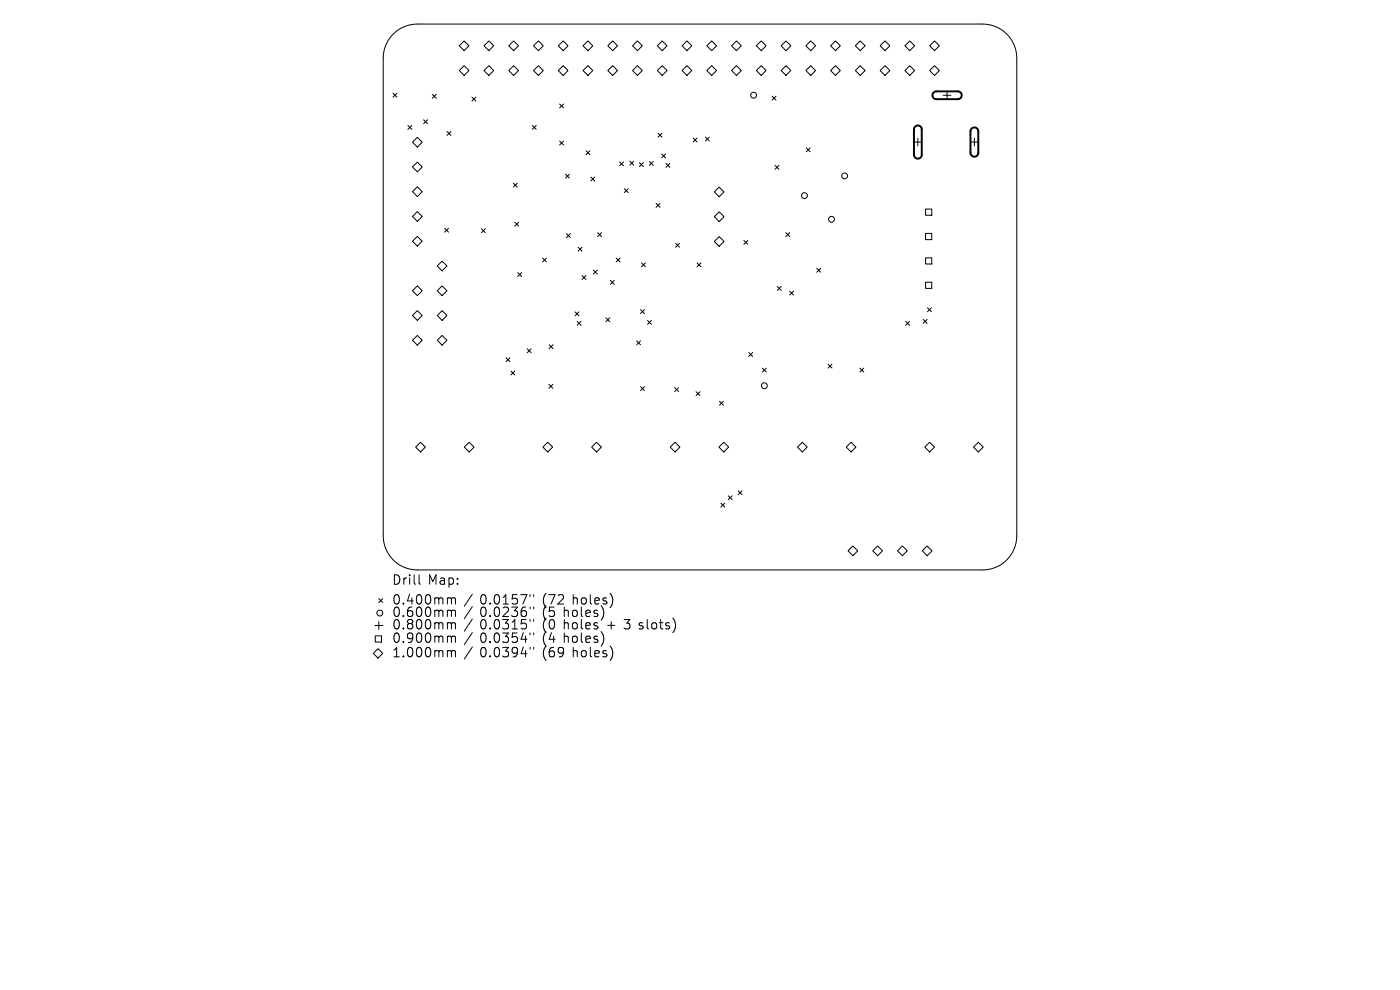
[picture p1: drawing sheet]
<svg xmlns="http://www.w3.org/2000/svg" width="297mm" height="210mm" viewBox="0 0 297 210" stroke-linecap="round" stroke-linejoin="round" font-family="sans-serif">
<defs><g id="words">
<g font-size="2.8">
<text x="83.2" y="124.5">Drill</text>
<text x="90.8" y="124.5">Map:</text>
<text x="83.2" y="128.7">0.400mm</text>
<text x="83.2" y="131.3">0.600mm</text>
<text x="101.8" y="128.7">0.0157&quot;</text>
<text x="101.8" y="131.3">0.0236&quot;</text>
<text x="115.1" y="128.7">(72</text>
<text x="115.1" y="131.3">(5</text>
<text x="119.6" y="131.3">holes)</text>
<text x="121.5" y="128.7">holes)</text>
<text x="83.2" y="133.9">0.800mm</text>
<text x="83.2" y="136.8">0.900mm</text>
<text x="101.8" y="133.9">0.0315&quot;</text>
<text x="101.8" y="136.8">0.0354&quot;</text>
<text x="115.1" y="133.9">(0</text>
<text x="115.1" y="136.8">(4</text>
<text x="119.6" y="133.9">holes</text>
<text x="119.6" y="136.8">holes)</text>
<text x="128.9" y="133.9">+</text>
<text x="132.7" y="133.9">3 slots)</text>
<text x="83.2" y="139.8">1.000mm</text>
<text x="101.8" y="139.8">0.0394&quot;</text>
<text x="115.1" y="139.8">(69</text>
<text x="121.5" y="139.8">holes)</text>
</g>
</g></defs>
<g fill="none" stroke="#000" stroke-width=".21">
<path d="M83.3 7.4a7.2 7.2 0 0 1 5.2-2.3h120a7.2 7.2 0 0 1 7.2 7.2v101.4a7.2 7.2 0 0 1-7.2 7.2h-120a7.2 7.2 0 0 1-7.2-7.2v-101.4a7.2 7.2 0 0 1 2-4.9zM83.4 19.8l.8 .8M84.2 19.8l-.8 .8M97.4 9.7l1.1-1 1 1-1 1zM97.4 15l1.1-1.1 1 1.1-1 1zM103.7 8.7l1 1-1 1-1-1zM103.7 13.9l1 1.1-1 1-1-1zM109 8.7l1 1-1 1-1.1-1zM109 13.9l1 1.1-1 1-1.1-1zM114.2 8.7l1.1 1-1.1 1-1-1zM114.2 13.9l1.1 1.1-1.1 1-1-1zM119.5 8.7l1 1-1 1-1.1-1z"/>
<path d="M119.5 13.9l1 1.1-1 1-1.1-1zM124.7 8.7l1.1 1-1.1 1-1-1zM124.7 13.9l1.1 1.1-1.1 1-1-1zM130 8.7l1 1-1 1-1.1-1zM130 13.9l1 1.1-1 1-1.1-1zM134.2 9.7l1-1 1.1 1-1.1 1zM134.2 15l1-1.1 1.1 1.1-1.1 1zM139.4 9.7l1.1-1 1 1-1 1zM139.4 15l1.1-1.1 1 1.1-1 1zM145.7 8.7l1.1 1-1.1 1-1-1zM145.7 13.9l1.1 1.1-1.1 1-1-1zM151 8.7l1 1-1 1-1.1-1z"/>
<path d="M151 13.9l1 1.1-1 1-1.1-1zM156.2 8.7l1.1 1-1.1 1-1-1zM156.2 13.9l1.1 1.1-1.1 1-1-1zM161.5 8.7l1 1-1 1-1-1zM161.5 13.9l1 1.1-1 1-1-1zM166.7 8.7l1.1 1-1.1 1-1-1zM166.7 13.9l1.1 1.1-1.1 1-1-1zM171 9.7l1-1 1 1-1 1zM171 15l1-1.1 1 1.1-1 1zM176.2 9.7l1-1 1.1 1-1.1 1zM176.2 15l1-1.1 1.1 1.1-1.1 1zM182.5 8.7l1 1-1 1-1-1z"/>
<path d="M182.5 13.9l1 1.1-1 1-1-1zM187.7 8.7l1.1 1-1.1 1-1-1zM187.7 13.9l1.1 1.1-1.1 1-1-1zM193 8.7l1 1-1 1-1-1zM193 13.9l1 1.1-1 1-1-1zM198.3 8.7l1 1-1 1-1.1-1zM198.3 13.9l1 1.1-1 1-1.1-1zM200.9 19.4v1.6M86.5 26.6l.9 .9M87.4 26.6l-.9 .9M87.5 35.4l1-1 1.1 1-1.1 1.1zM88.5 29.1l1.1 1.1-1.1 1-1-1z"/>
<path d="M89.9 25.4l.8 .8M90.7 25.4l-.8 .8M91.7 20l.8 .8M92.5 20l-.8 .8M94.8 27.9l.9 .8M95.7 27.9l-.9 .8M100.1 20.6l.8 .8M100.9 20.6l-.8 .8M108.9 38.9l.8 .8M109.7 38.9l-.8 .8M112.9 26.6l.9 .8M113.8 26.6l-.9 .8"/>
<path d="M118.7 22.1l.9 .8M118.7 29.9l.9 .8M119.6 22.1l-.9 .8M119.6 29.9l-.9 .8M120 36.9l.8 .9M120.8 36.9l-.8 .9M124.3 32l.8 .8M125.1 32l-.8 .8M125.3 37.6l.9 .8M126.2 37.6l-.9 .8M131.4 34.3l.9 .9M132.3 34.3l-.9 .9"/>
<path d="M133.6 34.2l.8 .8M134.4 34.2l-.8 .8M135.7 34.5l.8 .8M136.5 34.5l-.8 .8M137.7 34.3l.9 .8M138.6 34.3l-.9 .8M139.6 28.3l.8 .8M140.4 32.7l.8 .8M140.4 28.3l-.8 .8M141.2 32.7l-.8 .8M141.3 34.7l.8 .8M142.1 34.7l-.8 .8"/>
<path d="M147.1 29.3l.8 .8M147.9 29.3l-.8 .8M149.6 29.1l.9 .8M150.5 29.1l-.9 .8M163.8 20.4l.8 .8M164.4 35.1l.9 .8M164.6 20.4l-.8 .8M165.3 35.1l-.9 .8M171 31.4l.9 .8M171.9 31.4l-.9 .8M193.9 30.1h1.6M194.7 29.3v1.7"/>
<path d="M200.1 20.2h1.6M205.9 30.1h1.6M206.7 29.3v1.7M87.5 40.7l1-1.1 1.1 1.1-1.1 1zM87.5 45.9l1-1 1.1 1-1.1 1.1zM87.5 51.2l1-1.1 1.1 1.1-1.1 1zM93.8 55.4l1 1-1 1.1-1-1.1zM94.3 48.4l.9 .9M95.2 48.4l-.9 .9M102.1 48.5l.9 .9M103 48.5l-.9 .9M109.2 47.1l.8 .9"/>
<path d="M109.8 57.8l.9 .9M110 47.1l-.8 .9M110.7 57.8l-.9 .9M115.1 54.7l.8 .9M115.9 54.7l-.8 .9M120.2 49.6l.8 .8M121 49.6l-.8 .8M122.7 52.5l.8 .8M123.5 52.5l-.8 .8M123.5 58.5l.8 .8M124.3 58.5l-.8 .8M125.9 57.3l.8 .8"/>
<path d="M126.7 57.3l-.8 .8M126.8 49.4l.8 .8M127.6 49.4l-.8 .8M129.5 59.5l.8 .8M130.3 59.5l-.8 .8M130.7 54.7l.8 .9M131.5 54.7l-.8 .9M132.4 40l.9 .9M133.3 40l-.9 .9M136.1 55.8l.8 .8M136.9 55.8l-.8 .8M139.2 43.2l.8 .8"/>
<path d="M140 43.2l-.8 .8M143.3 51.6l.9 .9M144.2 51.6l-.9 .9M147.9 55.8l.8 .8M148.7 55.8l-.8 .8M151.5 40.7l1.1-1 1 1-1 1zM151.5 46l1.1-1.1 1 1.1-1 1zM152.6 50.2l1 1-1 1.1-1.1-1.1zM157.8 51l.8 .8M158.6 51l-.8 .8M166.7 49.4l.8 .8M167.5 49.4l-.8 .8"/>
<path d="M173.3 56.9l.8 .8M174.1 56.9l-.8 .8M196.4 44.3h1.3v1.4h-1.3zM196.4 49.5h1.3v1.3h-1.3zM196.4 54.7h1.3v1.3h-1.3zM196.4 59.9h1.3v1.3h-1.3zM87.5 72.2l1-1.1 1.1 1.1-1.1 1zM88.5 60.6l1.1 1.1-1.1 1-1-1zM88.5 65.9l1.1 1-1.1 1.1-1-1.1zM92.8 72.2l1-1.1 1 1.1-1 1zM93.8 60.6l1 1.1-1 1-1-1zM93.8 65.9l1 1-1 1.1-1-1.1z"/>
<path d="M107.3 75.9l.9 .8M108.2 75.9l-.9 .8M108.4 78.7l.8 .8M109.2 78.7l-.8 .8M111.9 74l.8 .8M112.7 74l-.8 .8M116.5 73.1l.8 .8M117.3 73.1l-.8 .8M122 66.2l.8 .8M122.4 68.2l.9 .8M122.8 66.2l-.8 .8M123.3 68.2l-.9 .8"/>
<path d="M128.5 67.4l.9 .8M129.4 67.4l-.9 .8M135.1 72.3l.8 .8M135.9 72.3l-.8 .8M135.9 65.7l.8 .8M136.7 65.7l-.8 .8M137.4 68l.8 .8M138.2 68l-.8 .8M158.8 74.8l.9 .8M159.7 74.8l-.9 .8M161.7 78.1l.9 .8M162.6 78.1l-.9 .8"/>
<path d="M164.9 60.8l.8 .8M165.7 60.8l-.8 .8M167.5 61.8l.9 .8M168.4 61.8l-.9 .8M175.7 77.2l.8 .9M176.5 77.2l-.8 .9M182.4 78.1l.8 .8M183.2 78.1l-.8 .8M192.1 68.2l.9 .8M193 68.2l-.9 .8M195.9 67.8l.8 .8M196.7 67.8l-.8 .8"/>
<path d="M196.8 65.3l.8 .8M197.6 65.3l-.8 .8M88.2 94.8l1-1 1 1-1 1.1zM98.5 94.8l1-1 1.1 1-1.1 1.1zM115.2 94.8l1-1 1 1-1 1.1zM116.5 81.5l.8 .9M117.3 81.5l-.8 .9M125.5 94.8l1-1 1.1 1-1.1 1.1zM135.9 82l.8 .9M136.7 82l-.8 .9M142.2 94.8l1-1 1 1-1 1.1zM143.1 82.2l.9 .9"/>
<path d="M144 82.2l-.9 .9M147.7 83.1l.8 .8M148.5 83.1l-.8 .8M152.5 94.8l1-1 1.1 1-1.1 1.1zM152.6 85.1l.9 .9M153.5 85.1l-.9 .9M169.2 94.8l1-1 1 1-1 1.1zM179.5 94.8l1.1-1 1 1-1 1.1zM196.2 94.8l1-1 1 1-1 1.1zM206.5 94.8l1.1-1 1 1-1 1.1zM152.9 106.7l.8 .9M153.7 106.7l-.8 .9"/>
<path d="M154.5 105.2l.8 .8M155.3 105.2l-.8 .8M156.6 104.1l.8 .8M157.4 104.1l-.8 .8M179.9 116.8l1-1 1.1 1-1.1 1.1zM185.2 116.8l1-1 1 1-1 1.1zM191.4 115.8l1.1 1-1.1 1.1-1-1.1zM195.7 116.8l1-1 1 1-1 1.1zM79.2 138.6l1-1 1 1-1 1zM79.5 132.7h1.7M79.6 134.9h1.3v1.3h-1.3zM80.4 127l.8 .8"/>
<path d="M80.4 131.9v1.6M81.2 127l-.8 .8M88.9 121.9v1.8l.3 .2M95.5 126.8l.3 .3M95.5 129.4l.3 .3M95.5 132.1l.3 .3M95.5 134.9l.3 .3M95.5 138l.3 .3M95.8 127.1v1M95.8 129.7v1.1M95.8 132.4v1M95.8 135.2v1.1"/>
<path d="M95.8 138.3v1M95.8 127.1l.3-.3 .4 .1 .1 1.2M95.8 129.7l.3-.3 .4 .1 .1 1.3M95.8 132.4l.3-.3 .4 .1 .1 1.2M95.8 135.2l.3-.3 .4 .1 .1 1.3M95.8 138.3l.3-.3 .4 .1 .1 1.2M100.2 126l-1.7 2.6M100.2 128.7l-1.7 2.6M100.2 131.3l-1.7 2.6M100.2 134.2l-1.7 2.5M100.2 137.2l-1.7 2.6M112.5 126.1v.4"/>
<path d="M112.5 128.8v.4M112.5 131.4v.4M112.5 134.3v.4M112.5 137.3v.4M113.2 126.1v.4M113.2 128.8v.4M113.2 131.4v.4M113.2 134.3v.4M113.2 137.3v.4M128 134.8v1.4M128.1 129.8l-.1 .9M129.9 126.7v1.3"/>
<path d="M129.9 137.9v1.3"/>
<circle cx="159.9" cy="20.2" r=".62"/>
<circle cx="179.2" cy="37.3" r=".62"/>
<circle cx="170.7" cy="41.5" r=".62"/>
<circle cx="176.4" cy="46.5" r=".62"/>
<circle cx="162.1" cy="81.8" r=".62"/>
<circle cx="80.6" cy="130" r=".62"/>
</g>
<path d="M198.1 19.6l.5-.2h4.6a.83 .83 0 0 1 .8 .8 .83 .83 0 0 1-.8 .8h-4.6a.83 .83 0 0 1-.7-.5 .83 .83 0 0 1 .2-.9zM194.1 26.9a.83 .83 0 0 1 .9-.2 .83 .83 0 0 1 .5 .7v5.4a.83 .83 0 0 1-.8 .9 .83 .83 0 0 1-.8-.9v-5.4zM206.1 27.3a.83 .83 0 0 1 .9-.2 .83 .83 0 0 1 .5 .8v4.5a.83 .83 0 0 1-.8 .8 .83 .83 0 0 1-.8-.8v-4.6z" fill="none" stroke="#000" stroke-width=".41"/>
<use href="#words"/>
</svg>
